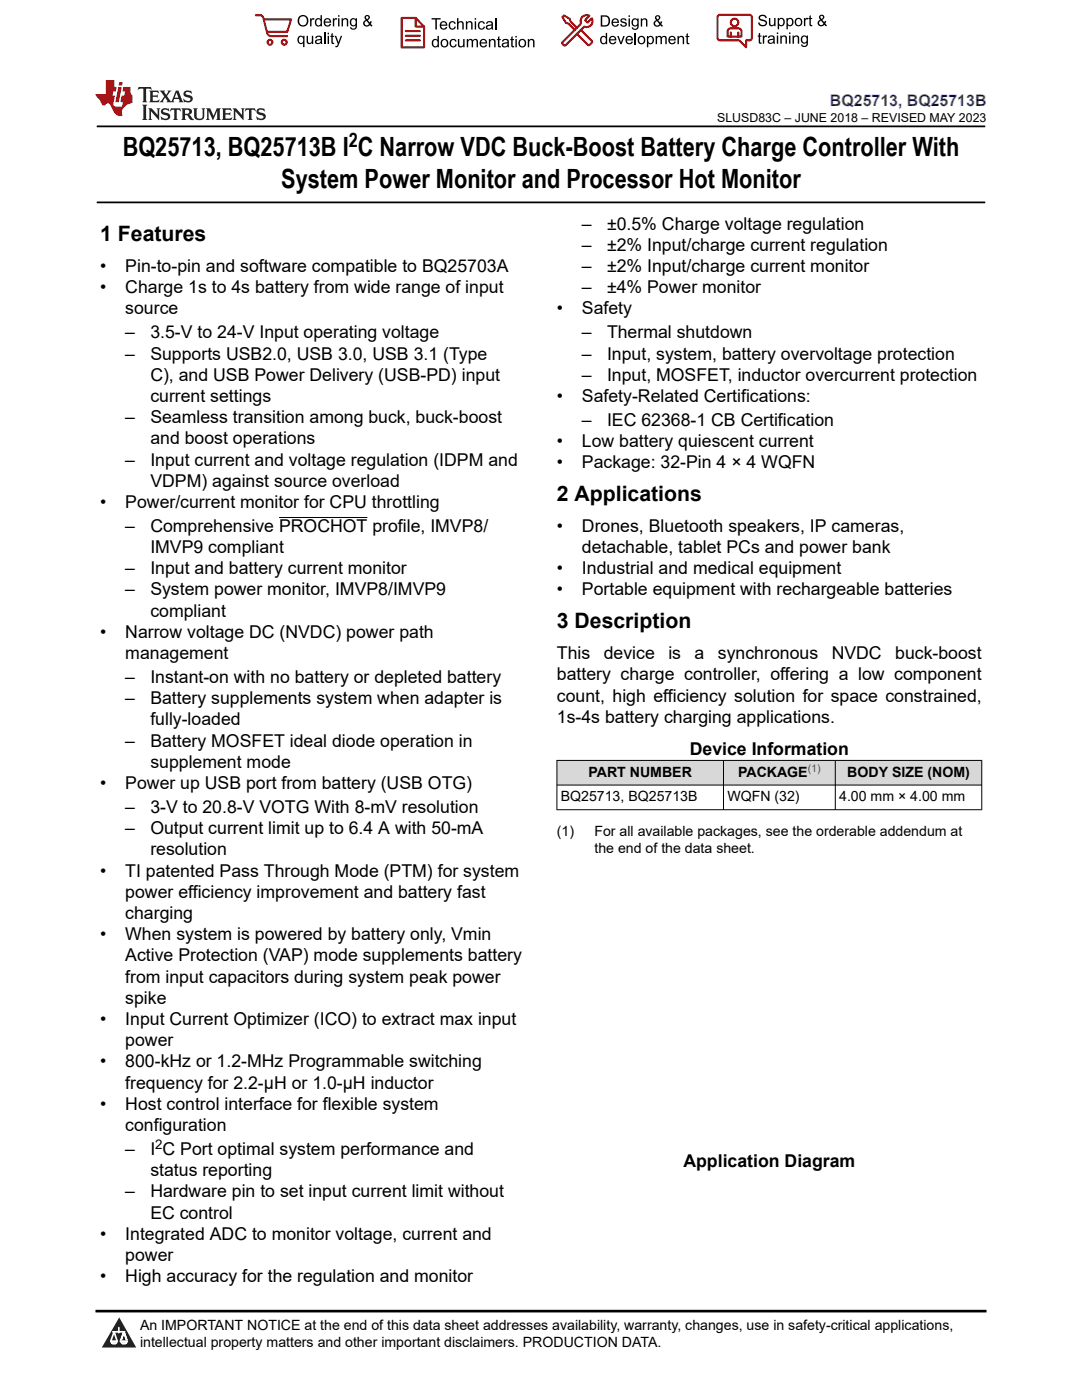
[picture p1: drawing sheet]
<svg xmlns="http://www.w3.org/2000/svg" width="216mm" height="279mm" viewBox="0 0 216 279" stroke-linecap="round" stroke-linejoin="round" font-family="sans-serif">
<defs><g id="words">
<g font-size="5.3">
<text x="24.5" y="31.2">BQ25713, BQ25713B I C Narrow VDC Buck-Boost Battery Charge Controller With</text>
<text x="56.1" y="37.5">System Power Monitor and Processor Hot Monitor</text>
</g>
<g font-size="4.2">
<text x="20" y="48.1">1 Features</text>
<text x="111.1" y="100">2 Applications</text>
<text x="111.1" y="125.4">3 Description</text>
</g>
<text font-size="4" x="69.6" y="29.4">2</text>
<g font-size="3.5">
<text x="116.1" y="45.8">–</text>
<text x="121.1" y="45.8">±0.5% Charge voltage regulation</text>
<text x="116.1" y="50.1">–</text>
<text x="121.1" y="50.1">±2% Input/charge current regulation</text>
<text x="20" y="54.3">•</text>
<text x="20" y="58.5">•</text>
<text x="25" y="54.3">Pin-to-pin and software compatible to BQ25703A</text>
<text x="25" y="58.5">Charge 1s to 4s battery from wide range of input</text>
<text x="116.1" y="54.3">–</text>
<text x="116.1" y="58.5">–</text>
<text x="121.1" y="54.3">±2% Input/charge current monitor</text>
<text x="121.1" y="58.5">±4% Power monitor</text>
<text x="25" y="62.8">source</text>
<text x="111.1" y="62.8">•</text>
<text x="116.1" y="62.8">Safety</text>
<text x="25" y="67.5">–</text>
<text x="25" y="71.7">–</text>
<text x="30" y="67.5">3.5-V to 24-V Input operating voltage</text>
<text x="30" y="71.7">Supports USB2.0, USB 3.0, USB 3.1 (Type</text>
<text x="116.1" y="67.5">–</text>
<text x="116.1" y="71.7">–</text>
<text x="121.1" y="67.5">Thermal shutdown</text>
<text x="121.1" y="71.7">Input, system, battery overvoltage protection</text>
<text x="30" y="76">C), and USB Power Delivery (USB-PD) input</text>
<text x="116.1" y="76">–</text>
<text x="121.1" y="76">Input, MOSFET, inductor overcurrent protection</text>
<text x="30" y="80.2">current settings</text>
<text x="111.1" y="80.2">•</text>
<text x="116.1" y="80.2">Safety-Related Certifications:</text>
<text x="25" y="84.4">–</text>
<text x="30" y="84.4">Seamless transition among buck, buck-boost</text>
<text x="30" y="88.7">and boost operations</text>
<text x="111.1" y="89.2">•</text>
<text x="116.1" y="85">–</text>
<text x="116.1" y="89.2">Low battery quiescent current</text>
<text x="121.1" y="85">IEC 62368-1 CB Certification</text>
<text x="25" y="92.9">–</text>
<text x="30" y="92.9">Input current and voltage regulation (IDPM and</text>
<text x="111.1" y="93.4">•</text>
<text x="116.1" y="93.4">Package: 32-Pin 4 × 4 WQFN</text>
<text x="20" y="101.4">•</text>
<text x="25" y="101.4">Power/current monitor for CPU throttling</text>
<text x="30" y="97.1">VDPM) against source overload</text>
<text x="25" y="106.1">–</text>
<text x="30" y="106.1">Comprehensive PROCHOT profile, IMVP8/</text>
<text x="111.1" y="106.1">•</text>
<text x="116.1" y="106.1">Drones, Bluetooth speakers, IP cameras,</text>
<text x="30" y="110.4">IMVP9 compliant</text>
<text x="116.1" y="110.4">detachable, tablet PCs and power bank</text>
<text x="25" y="114.6">–</text>
<text x="25" y="118.8">–</text>
<text x="30" y="114.6">Input and battery current monitor</text>
<text x="30" y="118.8">System power monitor, IMVP8/IMVP9</text>
<text x="111.1" y="114.6">•</text>
<text x="111.1" y="118.8">•</text>
<text x="116.1" y="114.6">Industrial and medical equipment</text>
<text x="116.1" y="118.8">Portable equipment with rechargeable batteries</text>
<text x="30" y="123.1">compliant</text>
<text x="20" y="127.3">•</text>
<text x="25" y="127.3">Narrow voltage DC (NVDC) power path</text>
<text x="25" y="131.5">management</text>
<text x="111.1" y="131.5">This</text>
<text x="120.5" y="131.5">device</text>
<text x="133.4" y="131.5">is</text>
<text x="138.6" y="131.5">a</text>
<text x="143.3" y="131.5">synchronous</text>
<text x="166" y="131.5">NVDC</text>
<text x="178.6" y="131.5">buck-boost</text>
<text x="25" y="136.3">–</text>
<text x="30" y="136.3">Instant-on with no battery or depleted battery</text>
<text x="111.1" y="135.8">battery charge controller, offering a low component</text>
<text x="25" y="140.5">–</text>
<text x="30" y="140.5">Battery supplements system when adapter is</text>
<text x="111.1" y="140">count, high efficiency solution for space constrained,</text>
<text x="25" y="149">–</text>
<text x="30" y="144.8">fully-loaded</text>
<text x="30" y="149">Battery MOSFET ideal diode operation in</text>
<text x="111.1" y="144.2">1s-4s battery charging applications.</text>
<text x="30" y="153.2">supplement mode</text>
<text x="137.6" y="150.6">Device Information</text>
<text x="20" y="157.5">•</text>
<text x="25" y="157.5">Power up USB port from battery (USB OTG)</text>
<text x="25" y="162.2">–</text>
<text x="25" y="166.5">–</text>
<text x="30" y="162.2">3-V to 20.8-V VOTG With 8-mV resolution</text>
<text x="30" y="166.5">Output current limit up to 6.4 A with 50-mA</text>
<text x="30" y="170.7">resolution</text>
<text x="20" y="174.9">•</text>
<text x="25" y="174.9">TI patented Pass Through Mode (PTM) for system</text>
<text x="25" y="179.2">power efficiency improvement and battery fast</text>
<text x="25" y="183.4">charging</text>
<text x="20" y="187.6">•</text>
<text x="25" y="187.6">When system is powered by battery only, Vmin</text>
<text x="25" y="191.9">Active Protection (VAP) mode supplements battery</text>
<text x="25" y="196.1">from input capacitors during system peak power</text>
<text x="25" y="200.3">spike</text>
<text x="20" y="204.6">•</text>
<text x="25" y="204.6">Input Current Optimizer (ICO) to extract max input</text>
<text x="25" y="208.8">power</text>
<text x="20" y="213">•</text>
<text x="25" y="213">800-kHz or 1.2-MHz Programmable switching</text>
<text x="20" y="221.5">•</text>
<text x="25" y="217.3">frequency for 2.2-µH or 1.0-µH inductor</text>
<text x="25" y="221.5">Host control interface for flexible system</text>
<text x="25" y="225.7">configuration</text>
<text x="25" y="230.5">–</text>
<text x="30" y="230.5">I C Port optimal system performance and</text>
<text x="136.4" y="233">Application Diagram</text>
<text x="25" y="239">–</text>
<text x="30" y="234.7">status reporting</text>
<text x="30" y="239">Hardware pin to set input current limit without</text>
<text x="30" y="243.2">EC control</text>
<text x="20" y="247.4">•</text>
<text x="25" y="247.4">Integrated ADC to monitor voltage, current and</text>
<text x="25" y="251.7">power</text>
<text x="20" y="255.9">•</text>
<text x="25" y="255.9">High accuracy for the regulation and monitor</text>
</g>
<text font-size="3.2" fill="#00f" x="165.6" y="21.1">BQ25713, BQ25713B</text>
<g font-size="2.8">
<text x="117.4" y="155">PART NUMBER</text>
<text x="147.3" y="155">PACKAGE</text>
<text x="169.1" y="155">BODY SIZE (NOM)</text>
<text x="111.9" y="160">BQ25713, BQ25713B</text>
<text x="145.1" y="160">WQFN (32)</text>
<text x="167.4" y="160">4.00 mm × 4.00 mm</text>
<text x="111.1" y="166.8">(1)</text>
<text x="118.6" y="166.8">For all available packages, see the orderable addendum at</text>
<text x="118.6" y="170.1">the end of the data sheet.</text>
<text x="27.9" y="265.5">An IMPORTANT NOTICE at the end of this data sheet addresses availability, warranty, changes, use in safety-critical applications,</text>
<text x="27.9" y="268.9">intellectual property matters and other important disclaimers. PRODUCTION DATA.</text>
</g>
<text font-size="2.6" x="31" y="229.3">2</text>
<text font-size="2.5" x="143.1" y="24.3">SLUSD83C – JUNE 2018 – REVISED MAY 2023</text>
<text font-size="2.1" fill="#00f" x="161.2" y="154.1">(1)</text>
</g></defs>
<path d="M19.3 25.2h177.3M19.3 40.4h177.3" fill="none" stroke="#000" stroke-width=".35"/>
<path d="M55.7 103.3h17.6" fill="none" stroke="#000" stroke-width=".2"/>
<g fill="#d8d8d8">
<path d="M111.1 151.8h84.8v4.9h-84.8z" fill-rule="evenodd"/>
<path d="M111.2 151.8h33.1v4.8h-33.1z" fill-rule="evenodd"/>
<path d="M144.4 151.8h22.2v4.8h-22.2z" fill-rule="evenodd"/>
<path d="M166.7 151.8h29.1v4.8h-29.1z" fill-rule="evenodd"/>
</g>
<path d="M111.1 151.8h84.9M111.1 156.7h84.9M111.1 151.7v10M144.4 151.7v10M166.7 151.7v10M195.9 151.7v10M111.1 161.6h84.9" fill="none" stroke="#000" stroke-width=".2"/>
<path d="M0 0h215.9v23.8h-215.9z" fill-rule="evenodd" fill="#fff"/>
<path d="M27.7 17.4l-.2 .6 .5-.3h.6v.1v2.2l-.2 .4h1l-.2-.4v-2.2v-.1h.5l.5 .3-.1-.6zM29.8 18.1l.2 .4v1.5l-.2 .4h1.9l.1-.6a1.08 1.08 0 0 1-1.3 .2v-.7h.6l.4 .2v-.6l-.4 .2h-.6v-.6l.2-.1a1 1 0 0 1 1 .2l-.1-.5zM31.8 18.1l1 1.1-1 1.2h.9l-.2-.2 .4-.7 .5 .7-.2 .2h1.6l-.2-.2 .1-.4h1l.1 .4-.1 .2h.9l-.2-.3-.8-2h-.5l-1 2.2-.8-1.1 .9-1.1h-.8l.2 .2-.5 .7-.3-.7 .1-.2zM35.2 18.5l.4 1h-.8zM36.8 18.2a.65 .65 0 0 0-.2 .7 .65 .65 0 0 0 .6 .5l.7 .2 .1 .2a.79 .79 0 0 1-.7 .4 .79 .79 0 0 1-.7-.5l.1 .7 .2-.1a.93 .93 0 0 0 1.1 .1 .93 .93 0 0 0 .4-1 1.46 1.46 0 0 0-1.2-.6l-.1-.3a1.09 1.09 0 0 1 1.2 .2l-.2-.6-.1 .1-.6-.2zM28.4 20.9l.2 .4v2.3l-.2 .3h1l-.2-.3v-2.3l.2-.4zM29.6 21.6l.2 .4v1.6l-.2 .3h.8l-.3-.3v-1.4l1.7 1.8v-2l.2-.4h-.8l.2 .2 .1 1.1-1.2-1.3zM32.3 21.8a.65 .65 0 0 0-.2 .7 .65 .65 0 0 0 .7 .4l.6 .2 .1 .2a.79 .79 0 0 1-.7 .4 .79 .79 0 0 1-.7-.5l.1 .7 .2-.1a.93 .93 0 0 0 1.1 .1 .93 .93 0 0 0 .4-.9 1.46 1.46 0 0 0-1.2-.6l-.1-.4a1.09 1.09 0 0 1 1.2 .2l-.2-.6-.1 .1-.6-.1zM34.1 21.6l-.1 .7a.63 .63 0 0 1 .7-.4l.1 1.7-.3 .3h1l-.2-.3v-1.7a.66 .66 0 0 1 .8 .4l-.1-.7zM36.2 21.6l.2 .4v1.6l-.2 .3h.9l-.2-.2v-.7h.5l.1 .2a.79 .79 0 0 0 1.2 .6l-1-.9a.61 .61 0 0 0 .6-.6 .61 .61 0 0 0-.5-.6zM36.9 21.9h.2a.47 .47 0 0 1 .5 .1 .47 .47 0 0 1 .1 .5l-.2 .2h-.6zM38.5 21.6l.2 .2a2.27 2.27 0 0 0 .4 2 1.04 1.04 0 0 0 1.7-.7v-1.3l.2-.2h-.8l.2 .4v1.1a.6 .6 0 0 1-.6 .6 .6 .6 0 0 1-.6-.6v-1.1l.3-.4zM41.1 21.6l.2 .4v1.6l-.2 .3h.7l-.2-.3v-1.5l.9 1.9 .8-1.9v1.5l-.2 .3h1l-.3-.3v-1.6l.3-.4h-.8l-.7 1.5-.7-1.5zM44.3 21.6l.2 .4v1.6l-.2 .3h1.9l.1-.5a1.09 1.09 0 0 1-1.3 .1v-.6h.6l.4 .1v-.6l-.4 .2h-.6v-.6l.2-.1a1.01 1.01 0 0 1 1 .3l-.1-.6zM46.4 21.6l.3 .4v1.6l-.3 .3h.8l-.2-.3v-1.4l1.6 1.8v-2l.2-.4h-.7l.2 .2v1.1l-1.2-1.3zM49 21.6l-.1 .7a.63 .63 0 0 1 .8-.4v1.7l-.3 .3h1l-.2-.3v-1.7a.66 .66 0 0 1 .8 .4l-.1-.7zM51.4 21.8a.65 .65 0 0 0-.2 .7 .65 .65 0 0 0 .6 .4l.6 .2 .2 .2a.79 .79 0 0 1-.8 .4 .79 .79 0 0 1-.6-.5l.1 .7 .2-.1a.93 .93 0 0 0 1 .1 .93 .93 0 0 0 .5-.9 1.46 1.46 0 0 0-1.3-.6l-.1-.4a1.09 1.09 0 0 1 1.3 .2l-.2-.6-.2 .1-.5-.1z" fill="#231f20"/>
<path d="M21.1 16v2.8h-2.1l.1 .3 .9 1a.95 .95 0 0 0 .9 .9 .59 .59 0 0 1 .6-.4 .59 .59 0 0 1 .5 .4l.4 .8a1.59 1.59 0 0 0 2.1 1.3 1.61 1.61 0 0 1 1-2.2l1-.4-.1-1.5a1.59 1.59 0 0 1-.4-1.6h-1.4l-.2 .9h.5l-.1 .8h-.5l-.2 1v.2l.4 .1-.2 .9h-.6a.73 .73 0 0 1-1.1-.7l.3-1.5h-.5l.2-.8h.5l.2-.9h-.5v-1.4zM23.6 17.4l-.6 3h.7l.6-3zM23.8 16.4l-.1 .7h.7l.1-.7z" fill="#ed1c24"/>
<g fill="#000">
<path d="M59.4 4.2a1.12 1.12 0 0 1 2.2 0 1.12 1.12 0 0 1-2.2 0zM59.9 3.5a.89 .89 0 0 0-.1 1.1 .89 .89 0 0 0 1.1 .4 .88 .88 0 0 0 .3-1.3 .88 .88 0 0 0-1.3-.2z" fill-rule="evenodd"/>
<path d="M59.5 7.3l.5-.2 .5 .3v-.3h.3v2.3h-.3v-.8a.74 .74 0 0 1-1 0 .74 .74 0 0 1-.1-1zM59.8 7.5a.57 .57 0 0 0-.2 .7 .57 .57 0 0 0 .8 .2 .57 .57 0 0 0 .1-.7 .57 .57 0 0 0-.7-.2z" fill-rule="evenodd"/>
<path d="M61.9 3.6h.2v.3l.2-.2 .3-.1 .2 .1-.1 .3a.36 .36 0 0 0-.5 0 .36 .36 0 0 0 0 .4v.9h-.3z" fill-rule="evenodd"/>
<path d="M61.2 7.1h.3v.9a.41 .41 0 0 0 .4 .6 .41 .41 0 0 0 .3-.6v-.9h.3v1.7h-.2v-.3a.58 .58 0 0 1-.7 .3 .58 .58 0 0 1-.4-.6z" fill-rule="evenodd"/>
<path d="M63 3.8l.5-.2 .5 .2v-.8h.2v2.3h-.2v-.2a.75 .75 0 0 1-1-.1 .75 .75 0 0 1-.1-1zM63.2 4a.57 .57 0 0 0-.1 .7 .57 .57 0 0 0 .8 .2 .57 .57 0 0 0 .1-.7 .57 .57 0 0 0-.8-.2z" fill-rule="evenodd"/>
<path d="M63 7.3a.74 .74 0 0 1 1-.1 .74 .74 0 0 1 .3 .9v.7h-.3v-.2a.57 .57 0 0 1-.8 .2 .57 .57 0 0 1-.2-.8l1-.3a.41 .41 0 0 0-.4-.4 .41 .41 0 0 0-.4 .4l-.3-.1zM63.2 8.2a.35 .35 0 0 0 .2 .5 .35 .35 0 0 0 .5-.3l.1-.4z" fill-rule="evenodd"/>
<path d="M65.4 6.5h.3v.3h-.3zM65.4 7.1h.3v1.7h-.3z" fill-rule="evenodd"/>
<path d="M64.8 3.8a.76 .76 0 0 1 .9-.1 .76 .76 0 0 1 .4 .8h-1.2a.47 .47 0 0 0 .3 .6 .47 .47 0 0 0 .6-.4l.3 .1a.82 .82 0 0 1-1.3 .3 .82 .82 0 0 1 0-1.3zM65 4l-.1 .3h.9l-.3-.4z" fill-rule="evenodd"/>
<path d="M66.4 3.6h.3v.3l.1-.2 .4-.1 .1 .1-.1 .3a.36 .36 0 0 0-.4 0 .36 .36 0 0 0-.1 .4v.9h-.3z" fill-rule="evenodd"/>
<path d="M66.1 6.7l.3-.1v.5h.3v.3h-.3v.9l.1 .2h.2v.3a.41 .41 0 0 1-.4-.1 .41 .41 0 0 1-.2-.4v-.9h-.2v-.3h.2z" fill-rule="evenodd"/>
<path d="M66.8 7.1h.3l.4 1.4 .5-1.4h.3l-.6 1.7a.57 .57 0 0 1-.8 .6v-.3a.37 .37 0 0 0 .5-.3z" fill-rule="evenodd"/>
<path d="M67.5 3h.2v.3h-.2zM67.5 3.6h.2v1.7h-.2z" fill-rule="evenodd"/>
<path d="M68.2 3.6h.2v.3a.58 .58 0 0 1 .7-.3 .58 .58 0 0 1 .4 .7v1h-.3v-1a.4 .4 0 0 0-.4-.5 .4 .4 0 0 0-.4 .6v.9h-.2z" fill-rule="evenodd"/>
<path d="M70 3.8l.5-.2 .5 .2v-.2h.2v1.5a.71 .71 0 0 1-.5 .8 .71 .71 0 0 1-.8-.5h.2a.46 .46 0 0 0 .6 .3 .46 .46 0 0 0 .3-.6 .78 .78 0 0 1-1.1-.2 .78 .78 0 0 1 .1-1.1zM70.2 4a.53 .53 0 0 0-.1 .8 .53 .53 0 0 0 .8 0 .54 .54 0 0 0 0-.7 .54 .54 0 0 0-.7-.1z" fill-rule="evenodd"/>
<path d="M72.9 3.1a.53 .53 0 0 1 .8 .1 .53 .53 0 0 1-.3 .8l.4 .5 .1-.3 .3 .1-.2 .5 .3 .3-.2 .2-.3-.3a.71 .71 0 0 1-1.2 .1 .71 .71 0 0 1 .4-1.1l-.3-.5zM73 3.5a.3 .3 0 0 0 .6 0 .3 .3 0 0 0-.6 0zM72.9 4.3a.45 .45 0 0 0 0 .7 .45 .45 0 0 0 .7-.2l-.5-.6z" fill-rule="evenodd"/>
<path d="M86.1 3.6h1.8v.3h-.7v2h-.3v-2h-.8z" fill-rule="evenodd"/>
<path d="M86.3 8l.5-.2 .5 .2v-.8h.3v2.2h-.3v-.2a.76 .76 0 0 1-1 0 .76 .76 0 0 1-.1-1zM86.6 8.1a.58 .58 0 0 0-.2 .8 .58 .58 0 0 0 .8 .2 .58 .58 0 0 0 .1-.8 .58 .58 0 0 0-.7-.2z" fill-rule="evenodd"/>
<path d="M88.2 7.9a.81 .81 0 0 1 1.1 .2 .81 .81 0 0 1-.2 1.1 .81 .81 0 0 1-1.1-.1l-.1-.8zM88.3 8.1a.57 .57 0 0 0 0 .9 .57 .57 0 0 0 .8 0 .57 .57 0 0 0 0-.8 .57 .57 0 0 0-.8-.1z" fill-rule="evenodd"/>
<path d="M88 4.4a.77 .77 0 0 1 .9-.1 .77 .77 0 0 1 .4 .8h-1.3a.48 .48 0 0 0 .4 .6 .48 .48 0 0 0 .6-.3h.3a.83 .83 0 0 1-1.3 .4 .83 .83 0 0 1 0-1.4zM88.2 4.6l-.2 .3h1l-.3-.4z" fill-rule="evenodd"/>
<path d="M89.7 4.4a.7 .7 0 0 1 1.2 .3l-.2 .1a.45 .45 0 0 0-.6-.3 .45 .45 0 0 0-.3 .6 .45 .45 0 0 0 .3 .6 .45 .45 0 0 0 .6-.4h.3a.76 .76 0 0 1-1.1 .6 .76 .76 0 0 1-.3-1.1z" fill-rule="evenodd"/>
<path d="M89.9 8a.7 .7 0 0 1 1.2 .3h-.3a.45 .45 0 0 0-.5-.3 .45 .45 0 0 0-.3 .6 .45 .45 0 0 0 .3 .6 .45 .45 0 0 0 .6-.4l.2 .1a.76 .76 0 0 1-1 .5 .76 .76 0 0 1-.4-1.1z" fill-rule="evenodd"/>
<path d="M91.2 3.6h.3v.8a.59 .59 0 0 1 .7-.2 .59 .59 0 0 1 .3 .7v1h-.2v-1a.4 .4 0 0 0-.5-.4 .4 .4 0 0 0-.3 .5v.9h-.3z" fill-rule="evenodd"/>
<path d="M91.4 7.8h.2v.9a.41 .41 0 0 0 .5 .5 .41 .41 0 0 0 .3-.5v-.9h.3v1.6h-.3v-.2a.58 .58 0 0 1-.7 .3 .58 .58 0 0 1-.3-.7z" fill-rule="evenodd"/>
<path d="M93 4.2h.2v.3a.59 .59 0 0 1 .7-.3 .59 .59 0 0 1 .4 .7v1h-.3v-1a.41 .41 0 0 0-.4-.5 .41 .41 0 0 0-.4 .6v.9h-.2z" fill-rule="evenodd"/>
<path d="M93.1 7.8h.3v.2a.56 .56 0 0 1 1 0 .54 .54 0 0 1 .6-.2 .54 .54 0 0 1 .4 .5v1.1h-.3v-1a.34 .34 0 0 0-.3-.4 .34 .34 0 0 0-.4 .3v1.1h-.3v-1a.38 .38 0 0 0-.5-.4 .38 .38 0 0 0-.2 .6v.8h-.3z" fill-rule="evenodd"/>
<path d="M94.7 3.6h.3v.3h-.3zM94.7 4.2h.3v1.7h-.3z" fill-rule="evenodd"/>
<path d="M95.5 4.4a.7 .7 0 0 1 1.3 .3l-.3 .1a.45 .45 0 0 0-.6-.3 .45 .45 0 0 0-.3 .6 .45 .45 0 0 0 .3 .6 .45 .45 0 0 0 .6-.4h.3a.76 .76 0 0 1-1.1 .6 .76 .76 0 0 1-.3-1.1z" fill-rule="evenodd"/>
<path d="M95.9 8a.77 .77 0 0 1 .9-.2 .77 .77 0 0 1 .4 .9h-1.2a.48 .48 0 0 0 .3 .5 .48 .48 0 0 0 .6-.3h.3a.83 .83 0 0 1-1.3 .4 .83 .83 0 0 1 0-1.3zM96.1 8.1l-.1 .4h.9l-.2-.5z" fill-rule="evenodd"/>
<path d="M97.5 7.8h.3v.2a.59 .59 0 0 1 .7-.2 .59 .59 0 0 1 .4 .6v1h-.3v-1a.41 .41 0 0 0-.5-.4 .41 .41 0 0 0-.3 .5v.9h-.3z" fill-rule="evenodd"/>
<path d="M97.1 4.4a.74 .74 0 0 1 1-.1 .74 .74 0 0 1 .3 .9v.7h-.3v-.2a.59 .59 0 0 1-.8 .2 .59 .59 0 0 1-.3-.8l1.1-.3a.42 .42 0 0 0-.4-.4 .42 .42 0 0 0-.5 .4l-.2-.1zM97.3 5.3a.36 .36 0 0 0 .2 .5 .36 .36 0 0 0 .5-.2l.1-.5z" fill-rule="evenodd"/>
<path d="M99.4 7.4l.2-.2v.6h.3v.2h-.3v1l.1 .2h.2l.1 .2a.41 .41 0 0 1-.5 0 .41 .41 0 0 1-.1-.4v-1h-.2v-.2h.2z" fill-rule="evenodd"/>
<path d="M100.3 8a.74 .74 0 0 1 .9-.2 .74 .74 0 0 1 .3 .9l.1 .7h-.3v-.2a.59 .59 0 0 1-.8 .3 .59 .59 0 0 1-.3-.8l1-.3a.42 .42 0 0 0-.3-.4 .42 .42 0 0 0-.5 .3h-.3zM100.5 8.8a.36 .36 0 0 0 .1 .5 .36 .36 0 0 0 .5-.2l.2-.5z" fill-rule="evenodd"/>
<path d="M102 7.4l.3-.2v.6h.3v.2h-.3v1l.1 .2h.2v.2a.41 .41 0 0 1-.5 0 .41 .41 0 0 1-.1-.4v-1h-.2v-.2h.2z" fill-rule="evenodd"/>
<path d="M102.8 7.2h.3v.3h-.3zM102.8 7.8h.3v1.6h-.3z" fill-rule="evenodd"/>
<path d="M103.7 7.9a.81 .81 0 0 1 1.1 .2 .81 .81 0 0 1-.1 1.1 .81 .81 0 0 1-1.2-.1v-.8zM103.9 8.1a.57 .57 0 0 0-.1 .9 .57 .57 0 0 0 .8 0 .57 .57 0 0 0 0-.8 .57 .57 0 0 0-.7-.1z" fill-rule="evenodd"/>
<path d="M105.3 7.8h.3v.2a.59 .59 0 0 1 .7-.2 .59 .59 0 0 1 .4 .6v1h-.3v-1a.41 .41 0 0 0-.5-.4 .41 .41 0 0 0-.3 .5v.9h-.3z" fill-rule="evenodd"/>
<path d="M119.9 3.1h.7a1.12 1.12 0 0 1 1.1 1.1 1.12 1.12 0 0 1-1 1.1h-.8zM120.2 3.3v1.7h.4a.86 .86 0 0 0 .8-.8 .86 .86 0 0 0-.8-.9z" fill-rule="evenodd"/>
<path d="M119.9 7.4l.5-.3 .5 .3v-.8h.2v2.2h-.2v-.2a.75 .75 0 0 1-1 0 .75 .75 0 0 1-.1-1zM120.1 7.5a.57 .57 0 0 0-.1 .8 .57 .57 0 0 0 .8 .2 .57 .57 0 0 0 .1-.8 .57 .57 0 0 0-.8-.2z" fill-rule="evenodd"/>
<path d="M121.7 7.4a.76 .76 0 0 1 .9-.2 .76 .76 0 0 1 .4 .9h-1.2a.47 .47 0 0 0 .3 .5 .47 .47 0 0 0 .6-.3h.3a.82 .82 0 0 1-1.3 .4 .82 .82 0 0 1 0-1.3zM121.9 7.5l-.1 .3h.9l-.3-.4z" fill-rule="evenodd"/>
<path d="M122.2 3.9a.76 .76 0 0 1 .9-.2 .76 .76 0 0 1 .4 .9h-1.2a.47 .47 0 0 0 .4 .5 .47 .47 0 0 0 .5-.3h.3a.82 .82 0 0 1-1.3 .4 .82 .82 0 0 1 0-1.3zM122.5 4l-.2 .3h.9l-.2-.4z" fill-rule="evenodd"/>
<path d="M123.9 3.8a.71 .71 0 0 1 1.1 .3h-.2a.32 .32 0 0 0-.4-.3 .32 .32 0 0 0-.3 .4h.1a.75 .75 0 0 1 .9 .8 .72 .72 0 0 1-.7 .3 .72 .72 0 0 1-.7-.5h.3a.36 .36 0 0 0 .4 .4 .36 .36 0 0 0 .3-.5 .8 .8 0 0 1-.9-.7z" fill-rule="evenodd"/>
<path d="M123.2 7.2h.3l.4 1.3 .5-1.3h.3l-.7 1.6h-.2z" fill-rule="evenodd"/>
<path d="M125.4 3.1h.3v.3h-.3zM125.4 3.7h.3v1.6h-.3z" fill-rule="evenodd"/>
<path d="M125 7.4a.76 .76 0 0 1 .9-.2 .76 .76 0 0 1 .4 .9h-1.2a.47 .47 0 0 0 .3 .5 .47 .47 0 0 0 .6-.3h.3a.82 .82 0 0 1-1.3 .4 .82 .82 0 0 1 0-1.3zM125.2 7.5l-.1 .3h.9l-.2-.4z" fill-rule="evenodd"/>
<path d="M126.2 3.9l.5-.3 .5 .3v-.2h.2v1.4a.71 .71 0 0 1-.5 .8 .71 .71 0 0 1-.8-.5l.2 .1a.46 .46 0 0 0 .6 .2 .46 .46 0 0 0 .3-.6 .78 .78 0 0 1-1.1-.1 .78 .78 0 0 1 .1-1.1zM126.4 4a.53 .53 0 0 0-.1 .8 .53 .53 0 0 0 .8 0 .54 .54 0 0 0 0-.7 .54 .54 0 0 0-.7-.1z" fill-rule="evenodd"/>
<path d="M127.5 7.3a.8 .8 0 0 1 1.1 .2 .8 .8 0 0 1-.1 1.1 .8 .8 0 0 1-1.2-.1v-.8zM127.7 7.5a.56 .56 0 0 0-.1 .9 .56 .56 0 0 0 .8-.1 .56 .56 0 0 0 0-.7 .56 .56 0 0 0-.7-.1z" fill-rule="evenodd"/>
<path d="M127.9 3.7h.2v.2a.58 .58 0 0 1 .7-.2 .58 .58 0 0 1 .4 .6v1h-.3v-1a.4 .4 0 0 0-.4-.4 .4 .4 0 0 0-.4 .5v.9h-.2z" fill-rule="evenodd"/>
<path d="M129.1 7.2h.2v.2a.72 .72 0 0 1 1-.1 .72 .72 0 0 1 .2 1 .64 .64 0 0 1-.5 .5 .64 .64 0 0 1-.6-.2v.8h-.3zM129.5 7.5a.56 .56 0 0 0-.2 .8 .56 .56 0 0 0 .8 .2 .56 .56 0 0 0 .1-.8 .56 .56 0 0 0-.7-.2z" fill-rule="evenodd"/>
<path d="M130.8 7.2h.3v.2a.55 .55 0 0 1 .9 0 .53 .53 0 0 1 .6-.3 .53 .53 0 0 1 .4 .6v1.1h-.2v-1a.34 .34 0 0 0-.3-.4 .34 .34 0 0 0-.4 .3v1.1h-.3v-1a.37 .37 0 0 0-.5-.4 .37 .37 0 0 0-.2 .6v.8h-.3z" fill-rule="evenodd"/>
<path d="M130.8 3.2a.53 .53 0 0 1 .9 .1 .53 .53 0 0 1-.4 .8l.4 .5 .2-.4 .2 .1-.2 .5 .4 .3-.2 .3-.3-.4a.71 .71 0 0 1-1.2 .1 .71 .71 0 0 1 .3-1.1l-.2-.5zM130.9 3.6a.3 .3 0 0 0 .6 0 .3 .3 0 0 0-.6 0zM130.9 4.3a.45 .45 0 0 0 0 .7 .45 .45 0 0 0 .7-.2l-.5-.6z" fill-rule="evenodd"/>
<path d="M133.6 7.4a.76 .76 0 0 1 .9-.2 .76 .76 0 0 1 .3 .9h-1.2a.47 .47 0 0 0 .4 .5 .47 .47 0 0 0 .6-.3h.2a.82 .82 0 0 1-1.2 .4 .82 .82 0 0 1 0-1.3zM133.8 7.5l-.2 .3h1l-.3-.4z" fill-rule="evenodd"/>
<path d="M135.2 7.2h.2v.2a.58 .58 0 0 1 .7-.2 .58 .58 0 0 1 .4 .6v1h-.3v-1a.4 .4 0 0 0-.4-.4 .4 .4 0 0 0-.3 .5v.9h-.3z" fill-rule="evenodd"/>
<path d="M137 6.8l.3-.2v.6h.2v.2h-.2v1v.2h.2l.1 .2a.41 .41 0 0 1-.5 0 .41 .41 0 0 1-.1-.5v-.9h-.2v-.2h.2z" fill-rule="evenodd"/>
<path d="M151.6 3.1a.88 .88 0 0 1 1.4 .5h-.3a.49 .49 0 0 0-.5-.5 .49 .49 0 0 0-.5 .6l.1 .1a1.06 1.06 0 0 1 1.2 1 .95 .95 0 0 1-.9 .4 .95 .95 0 0 1-.8-.7h.3a.58 .58 0 0 0 .6 .5 .58 .58 0 0 0 .5-.6l-.2-.1a.95 .95 0 0 1-1.1-.9z" fill-rule="evenodd"/>
<path d="M151.4 6.7l.3-.2v.6h.2v.2h-.2v1v.2h.2l.1 .2a.41 .41 0 0 1-.5 0 .41 .41 0 0 1-.1-.5v-.9h-.2v-.2h.2z" fill-rule="evenodd"/>
<path d="M152.2 7.1h.3v.2l.1-.2h.4h.1l-.1 .3a.36 .36 0 0 0-.4 0 .36 .36 0 0 0-.1 .5v.8h-.3z" fill-rule="evenodd"/>
<path d="M153.3 7.3a.74 .74 0 0 1 1-.2 .74 .74 0 0 1 .3 .9l.1 .7h-.3l-.1-.2a.57 .57 0 0 1-.8 .3 .57 .57 0 0 1-.1-.9l.9-.2a.41 .41 0 0 0-.4-.4 .41 .41 0 0 0-.4 .3h-.3zM153.5 8.1a.35 .35 0 0 0 .2 .5 .35 .35 0 0 0 .5-.2l.1-.5z" fill-rule="evenodd"/>
<path d="M153.4 3.6h.3v.9a.41 .41 0 0 0 .4 .5 .41 .41 0 0 0 .4-.5v-.9h.2v1.6h-.2v-.2a.58 .58 0 0 1-.7 .2 .58 .58 0 0 1-.4-.6z" fill-rule="evenodd"/>
<path d="M155 6.5h.3v.3h-.3zM155 7.1h.3v1.6h-.3z" fill-rule="evenodd"/>
<path d="M155.2 3.6h.2v.2a.72 .72 0 0 1 1-.1 .72 .72 0 0 1 .2 1 .64 .64 0 0 1-.5 .5 .64 .64 0 0 1-.6-.2v.8h-.3zM155.6 3.9a.56 .56 0 0 0-.2 .8 .56 .56 0 0 0 .8 .2 .56 .56 0 0 0 .1-.8 .56 .56 0 0 0-.7-.2z" fill-rule="evenodd"/>
<path d="M155.7 7.1h.3v.2a.58 .58 0 0 1 .7-.2 .58 .58 0 0 1 .3 .6v1h-.3v-1a.4 .4 0 0 0-.4-.4 .4 .4 0 0 0-.3 .5v.9h-.3z" fill-rule="evenodd"/>
<path d="M156.9 3.6h.3v.2a.72 .72 0 0 1 .9-.1 .72 .72 0 0 1 .2 1 .64 .64 0 0 1-.4 .5 .64 .64 0 0 1-.7-.2v.8h-.3zM157.3 3.9a.56 .56 0 0 0-.1 .8 .56 .56 0 0 0 .7 .2 .56 .56 0 0 0 .2-.8 .56 .56 0 0 0-.8-.2z" fill-rule="evenodd"/>
<path d="M157.4 6.5h.3v.3h-.3zM157.4 7.1h.3v1.6h-.3z" fill-rule="evenodd"/>
<path d="M158.1 7.1h.3v.2a.58 .58 0 0 1 .7-.2 .58 .58 0 0 1 .4 .6v1h-.3v-1a.4 .4 0 0 0-.5-.4 .4 .4 0 0 0-.3 .5v.9h-.3z" fill-rule="evenodd"/>
<path d="M158.8 3.7a.8 .8 0 0 1 1.1 .2 .8 .8 0 0 1-.1 1.1 .8 .8 0 0 1-1.1-.1l-.1-.8zM159 3.9a.56 .56 0 0 0-.1 .9 .56 .56 0 0 0 .9 0 .56 .56 0 0 0-.1-.8 .56 .56 0 0 0-.7-.1z" fill-rule="evenodd"/>
<path d="M160 7.3l.5-.2 .5 .2v-.2h.2v1.4a.71 .71 0 0 1-.5 .9 .71 .71 0 0 1-.9-.5h.3a.46 .46 0 0 0 .6 .2 .46 .46 0 0 0 .2-.6 .78 .78 0 0 1-1-.1 .78 .78 0 0 1 .1-1.1zM160.2 7.4a.53 .53 0 0 0-.1 .8 .53 .53 0 0 0 .8 0 .54 .54 0 0 0 0-.7 .54 .54 0 0 0-.7-.1z" fill-rule="evenodd"/>
<path d="M160.4 3.6h.3v.2l.1-.2h.4h.1l-.1 .3a.36 .36 0 0 0-.4 0 .36 .36 0 0 0-.1 .5v.8h-.3z" fill-rule="evenodd"/>
<path d="M161.5 3.2l.3-.2v.6h.3v.2h-.3v1v.2h.3v.2a.41 .41 0 0 1-.5 0 .41 .41 0 0 1-.1-.5v-.9h-.2v-.2h.2z" fill-rule="evenodd"/>
<path d="M163.6 3.1a.53 .53 0 0 1 .8 .1 .53 .53 0 0 1-.3 .8l.4 .5 .1-.3h.3l-.2 .5 .3 .3-.2 .3-.3-.3a.71 .71 0 0 1-1.2 .1 .71 .71 0 0 1 .4-1.2l-.3-.5zM163.7 3.5a.3 .3 0 0 0 .5 0 .3 .3 0 0 0-.5 0zM163.6 4.2a.45 .45 0 0 0 0 .8 .45 .45 0 0 0 .7-.3l-.5-.6z" fill-rule="evenodd"/>
</g>
<path d="M64.8 6.5v2.3M98.9 3.6v2.3M126.8 6.6v2.2" fill="none" stroke="#000" stroke-width=".28"/>
<g fill="none" stroke="#de0000" stroke-width=".42">
<path d="M51.1 3l1 .1a1.4 1.4 0 0 1 .6 1.2l.7 2.5a.95 .95 0 0 0 1.1 .4h2.8M52.7 3.9h5.4l-.8 2.4h-4M80.1 3.6h2.8v1.7h1.7v4.2h-4.5zM81 7.1h2.8M81 6.2h2.8M81 8.1h2.8M82.9 3.6l1.7 1.7M115.1 5.5l-1.3-1.2-.1-.5-1.2-.7-.3 .3 .7 1.1 .5 .2 1.3 1.3M115.9 6l2.2 2.2v.3l-.5 .5h-.3l-2.2-2.2zM115.9 6l.7-.7a1.19 1.19 0 0 0 1.3-.3 1.19 1.19 0 0 0 .2-1.4l-.9 .9-.4-.5 .8-.8a1.19 1.19 0 0 0-1.4 .1 1.19 1.19 0 0 0-.2 1.4l-3.8 3.7v.3l.3 .3h.3l2.3-2.2M143.2 3.2l.4-.2h6l.4 .2v4.4l-.2 .4-.9 .1v1.3l-1.4-1.3h-3.9l-.4-.3zM145.4 5.8l.4-.1h1.6a.61 .61 0 0 1 .6 .6v1h-2.8v-1z"/>
<path d="M145.8 6.5v.8M147.3 6.5v.8"/>
<circle cx="53.9" cy="8.4" r=".49"/>
<circle cx="56.7" cy="8.4" r=".49"/>
<circle cx="146.6" cy="4.5" r=".75"/>
</g>
<path d="M0 261.4h215.9v18h-215.9z" fill-rule="evenodd" fill="#fff"/>
<path d="M23.8 262.9l3.4 6h-6.9z" fill="#231f20"/>
<path d="M22.1 267.7h1.3l-.4 .5h-.3a.55 .55 0 0 1-.6-.5z" fill-rule="evenodd" fill="#fff"/>
<path d="M22.1 267.7h1.3l-.4 .5h-.3a.55 .55 0 0 1-.6-.5z" fill="none" stroke="#231f20" stroke-width=".34"/>
<path d="M22.1 267.7h1.3l-.4 .5h-.5zM22.6 265.8h.1M22.6 265.8h2.3zM23.7 265.9h.1M23.7 264.9v1zM24 267.7h.1" fill="none" stroke="#fff" stroke-width=".34"/>
<path d="M24.7 265.8l-.7 1.9z" fill="#fff"/>
<path d="M24.7 265.8l-.7 1.9z" fill="none" stroke="#fff" stroke-width=".34"/>
<path d="M24.7 265.8l.7 1.9z" fill="#fff"/>
<path d="M22.8 265.8l-.7 1.9zM22.8 265.8l.6 1.9zM24.7 265.8l.7 1.9zM25.3 267.7h.1" fill="none" stroke="#fff" stroke-width=".34"/>
<path d="M24.1 267.7h1.3a.65 .65 0 0 1-.6 .5 .65 .65 0 0 1-.7-.5z" fill-rule="evenodd" fill="#fff"/>
<path d="M24.1 267.7h1.3a.65 .65 0 0 1-.6 .5 .65 .65 0 0 1-.7-.5z" fill="none" stroke="#231f20" stroke-width=".34"/>
<path d="M24 267.7h.1M24.1 267.7h1.3l-.4 .5h-.5z" fill="none" stroke="#fff" stroke-width=".34"/>
<path d="M19 261.7h177.8" fill="none" stroke="#000" stroke-width=".53"/>
<use href="#words"/>
</svg>
